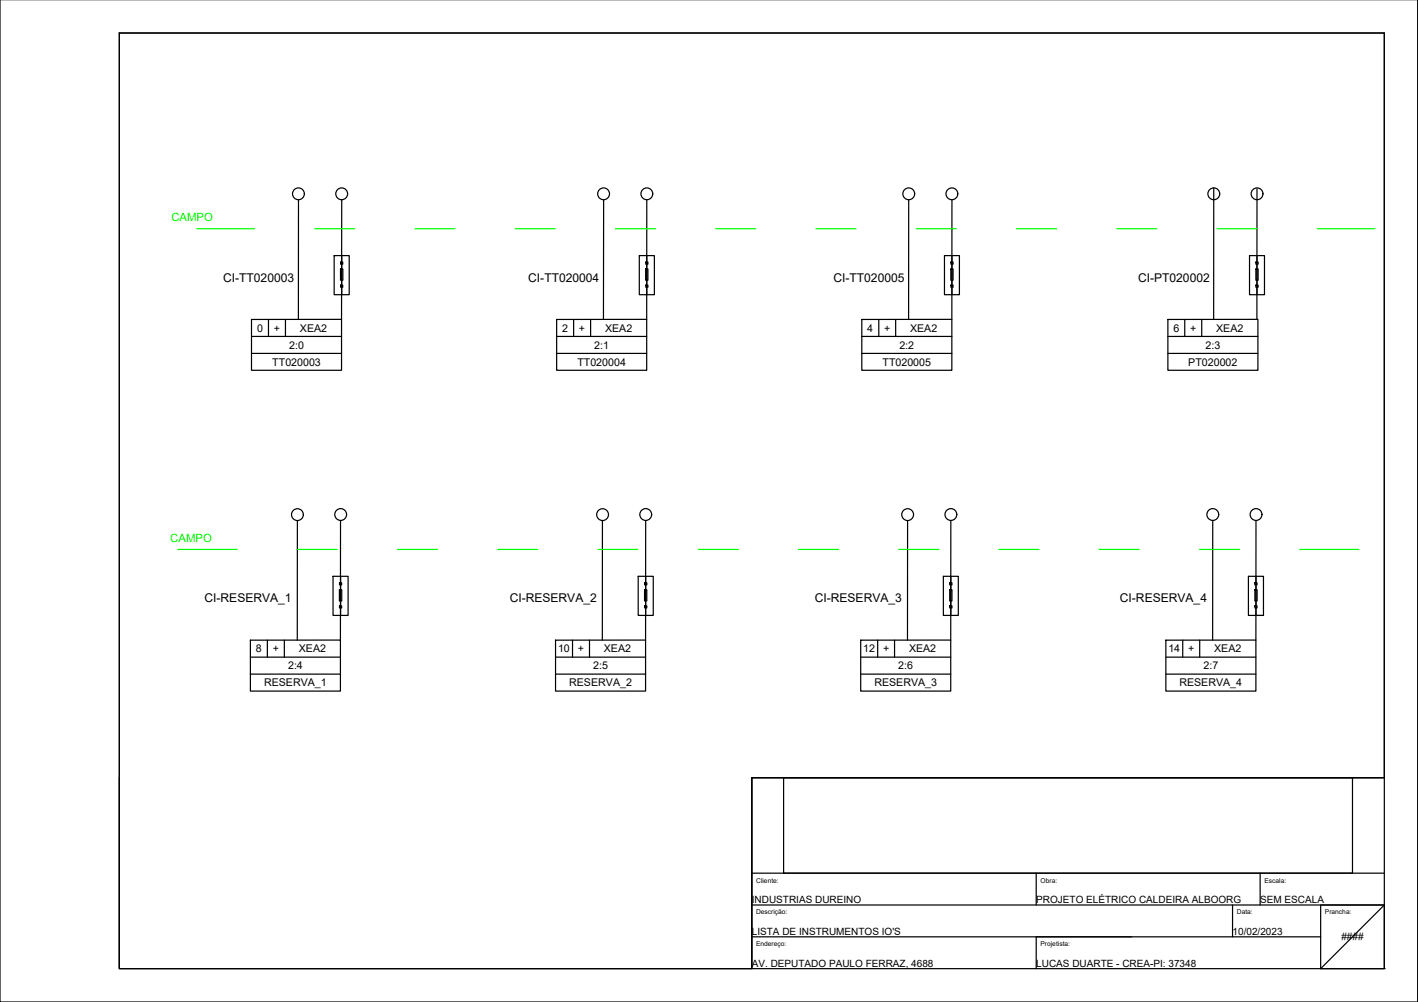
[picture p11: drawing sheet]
<svg xmlns="http://www.w3.org/2000/svg" width="297mm" height="210mm" viewBox="0 0 297 210" stroke-linecap="round" stroke-linejoin="round" font-family="sans-serif">
<defs><g id="words">
<g font-size="2.5">
<text x="46.7" y="59">CI-TT020003</text>
<text x="110.7" y="59">CI-TT020004</text>
<text x="174.6" y="59">CI-TT020005</text>
<text x="238.4" y="59">CI-PT020002</text>
<text x="42.8" y="126.2">CI-RESERVA_1</text>
<text x="106.8" y="126.2">CI-RESERVA_2</text>
<text x="170.7" y="126.2">CI-RESERVA_3</text>
<text x="234.6" y="126.2">CI-RESERVA_4</text>
</g>
<g font-size="2.4" fill="#0f0">
<text x="35.9" y="46.3">CAMPO</text>
<text x="35.7" y="113.5">CAMPO</text>
</g>
<g font-size="2.2">
<text x="53.8" y="69.5">0</text>
<text x="57.4" y="69.5">+</text>
<text x="62.8" y="69.5">XEA2</text>
<text x="117.8" y="69.5">2</text>
<text x="121.3" y="69.5">+</text>
<text x="126.7" y="69.5">XEA2</text>
<text x="181.7" y="69.5">4</text>
<text x="185.2" y="69.5">+</text>
<text x="190.6" y="69.5">XEA2</text>
<text x="245.8" y="69.5">6</text>
<text x="249.3" y="69.5">+</text>
<text x="254.8" y="69.5">XEA2</text>
<text x="57" y="76.6">TT020003</text>
<text x="60.6" y="73">2:0</text>
<text x="120.9" y="76.6">TT020004</text>
<text x="124.5" y="73">2:1</text>
<text x="184.9" y="76.6">TT020005</text>
<text x="188.4" y="73">2:2</text>
<text x="248.9" y="76.6">PT020002</text>
<text x="252.5" y="73">2:3</text>
<text x="53.6" y="136.7">8</text>
<text x="57.1" y="136.7">+</text>
<text x="62.6" y="136.7">XEA2</text>
<text x="116.9" y="136.7">10</text>
<text x="121.1" y="136.7">+</text>
<text x="126.5" y="136.7">XEA2</text>
<text x="180.8" y="136.7">12</text>
<text x="185" y="136.7">+</text>
<text x="190.4" y="136.7">XEA2</text>
<text x="244.8" y="136.7">14</text>
<text x="248.9" y="136.7">+</text>
<text x="254.3" y="136.7">XEA2</text>
<text x="55.3" y="143.8">RESERVA_1</text>
<text x="60.3" y="140.2">2:4</text>
<text x="119.2" y="143.8">RESERVA_2</text>
<text x="124.2" y="140.2">2:5</text>
<text x="183.2" y="143.8">RESERVA_3</text>
<text x="188.2" y="140.2">2:6</text>
<text x="247.1" y="143.8">RESERVA_4</text>
<text x="252.1" y="140.2">2:7</text>
</g>
<g font-size="2.1">
<text x="157.5" y="189.1">INDUSTRIAS DUREINO</text>
<text x="217.1" y="189.1">PROJETO ELÉTRICO CALDEIRA ALBOORG</text>
<text x="264" y="189.1">SEM ESCALA</text>
<text x="157.5" y="195.8">LISTA DE INSTRUMENTOS IO'S</text>
<text x="258.2" y="195.8">10/02/2023</text>
<text x="281" y="197">####</text>
<text x="157.5" y="202.5">AV. DEPUTADO PAULO FERRAZ, 4688</text>
<text x="217.1" y="202.5">LUCAS DUARTE - CREA-PI: 37348</text>
</g>
<g font-size="1.4">
<text x="158.4" y="184.9">Cliente:</text>
<text x="218" y="184.9">Obra:</text>
<text x="264.9" y="184.9">Escala:</text>
<text x="158.4" y="191.6">Descrição:</text>
<text x="259.1" y="191.6">Data:</text>
<text x="277.5" y="191.6">Prancha:</text>
<text x="158.4" y="198.2">Endereço:</text>
<text x="218" y="198.2">Projetista:</text>
</g>
</g></defs>
<!-- layer: 0 -->
<g fill="none" stroke="#000" stroke-width=".25">
<path d="M0 -.1v210h297v-210M25 6.9h265v196h-265v-40M25 6.9h265v156h-132.5v40h-132.5zM25 6.9v196M254.3 39.4l-.1 27.5M263.3 39.6v27.3M62.5 41.9v25M70 53.5h3.2v8.2h-3.2zM71.3 56.3h.5v2.4h-.5zM71.4 54.9h.4v.4h-.4zM71.4 59.7h.4v.5h-.4zM71.6 41.9l-.1 25"/>
<path d="M126.4 41.9v25M133.9 53.5h3.2v8.2h-3.2zM135.3 56.3h.4v2.4h-.4zM135.3 54.9h.4v.4h-.4zM135.3 59.7h.4v.5h-.4zM135.5 41.9v25M190.4 41.9l-.1 25M197.8 53.5h3.2v8.2h-3.2zM199.2 56.3h.4v2.4h-.4zM199.2 54.9h.4v.4h-.4zM199.2 59.7h.4v.5h-.4zM199.4 41.9v25"/>
<path d="M261.7 53.5h3.2v8.2h-3.2zM263.1 54.9h.4v.4h-.4zM263.1 59.7h.4v.5h-.4zM263.1 56.3h.4v2.4h-.4zM52.7 66.9h18.8v10.7h-18.8zM52.7 70.5h18.8M52.7 74h18.8M56.2 66.9v3.6M59.8 66.9v3.6M116.6 66.9h18.9v10.7h-18.9zM116.6 70.5h18.9M116.6 74h18.9"/>
<path d="M120.2 66.9v3.6M123.7 66.9v3.6M180.5 66.9h18.9v10.7h-18.9zM180.5 70.5h18.9M180.5 74h18.9M184.1 66.9v3.6M187.6 66.9v3.6M244.6 66.9h18.9v10.7h-18.9zM244.6 70.5h18.9M244.6 74h18.9M248.2 66.9v3.6M251.7 66.9v3.6"/>
<path d="M62.3 109v25.1M71.3 109v25.1M126.2 109v25.1M135.3 109l-.1 25.1M190.1 109v25.1M199.2 109v25.1M254 109v25.1M263.1 109v25.1M52.5 134.1h18.8v10.7h-18.8zM52.5 137.7h18.8M56 134.1v3.6M59.6 134.1v3.6"/>
<path d="M69.8 120.7h3.1v8.2h-3.1zM71.1 123.5h.5v2.4h-.5zM71.1 122.1h.5v.4h-.5zM71.1 126.9h.5v.5h-.5zM116.4 134.1h18.8v10.7h-18.8zM116.4 137.7h18.8M119.9 134.1v3.6M123.5 134.1v3.6M133.7 120.7h3.1v8.2h-3.1zM135 123.5h.5v2.4h-.5zM135 122.1h.5v.4h-.5zM135 126.9h.5v.5h-.5z"/>
<path d="M180.3 134.1h18.9v10.7h-18.9zM180.3 137.7h18.9M183.9 134.1v3.6M187.4 134.1v3.6M197.6 120.7h3.1v8.2h-3.1zM198.9 122.1h.5v.4h-.5zM198.9 126.9h.5v.5h-.5zM198.9 123.5h.5v2.4h-.5zM244.2 134.1h18.9v10.7h-18.9zM244.2 137.7h18.9M247.8 134.1v3.6M251.3 134.1v3.6"/>
<path d="M261.5 120.7h3.2v8.2h-3.2zM262.9 122.1h.4v.4h-.4zM262.9 126.9h.4v.5h-.4zM262.9 123.5h.4v2.4h-.4zM52.5 141.2h18.8M116.4 141.2h18.8M180.3 141.2h18.9M244.2 141.2h18.9M157.5 162.9h132.5h-132.5v40zM164.1 162.9h119.2v20h-119.2zM157.5 182.9h132.5M157.5 189.6h132.5l-13.4 13.3"/>
<path d="M157.5 196.3h119.1M217.1 182.9v6.7M217.1 196.3v6.6M258.2 189.6v6.7M264 182.9v6.7M276.6 189.6h13.4v13.3h-13.4z"/>
<circle cx="62.5" cy="40.6" r="1.24"/>
<circle cx="71.6" cy="40.6" r="1.24"/>
<circle cx="126.4" cy="40.6" r="1.24"/>
<circle cx="135.5" cy="40.6" r="1.24"/>
<circle cx="190.4" cy="40.6" r="1.24"/>
<circle cx="199.4" cy="40.6" r="1.24"/>
<circle cx="254.3" cy="40.6" r="1.24"/>
<circle cx="263.3" cy="40.6" r="1.24"/>
<circle cx="62.3" cy="107.8" r="1.24"/>
<circle cx="71.4" cy="107.8" r="1.24"/>
<circle cx="126.2" cy="107.8" r="1.24"/>
<circle cx="135.3" cy="107.8" r="1.24"/>
<circle cx="190.1" cy="107.8" r="1.24"/>
<circle cx="199.2" cy="107.8" r="1.24"/>
<circle cx="254.1" cy="107.8" r="1.24"/>
<circle cx="263.1" cy="107.8" r="1.24"/>
</g>
<path d="M263.1 128.9h1.6M290 202.9h.1" fill="none" stroke="#000" stroke-width=".21"/>
<!-- layer: CAMPO -->
<g fill="none" stroke="#0f0" stroke-width=".25">
<path d="M41.2 47.9h12.1M65.9 47.9h8.4M86.9 47.9h8.4M107.9 47.9h8.4M128.9 47.9h8.4M149.9 47.9h8.4M170.9 47.9h8.4M191.9 47.9h8.4M212.9 47.9h8.4M233.9 47.9h8.4M254.9 47.9h8.4M275.9 47.9h12.1"/>
<path d="M37.3 115.1h12.4M62.3 115.1h8.4M83.2 115.1h8.5M104.2 115.1h8.4M125.3 115.1h8.3M146.3 115.1h8.4M167.3 115.1h8.4M188.3 115.1h8.4M209.3 115.1h8.4M230.3 115.1h8.4M251.3 115.1h8.4M272.3 115.1h12.3"/>
</g>
<use href="#words"/>
</svg>
